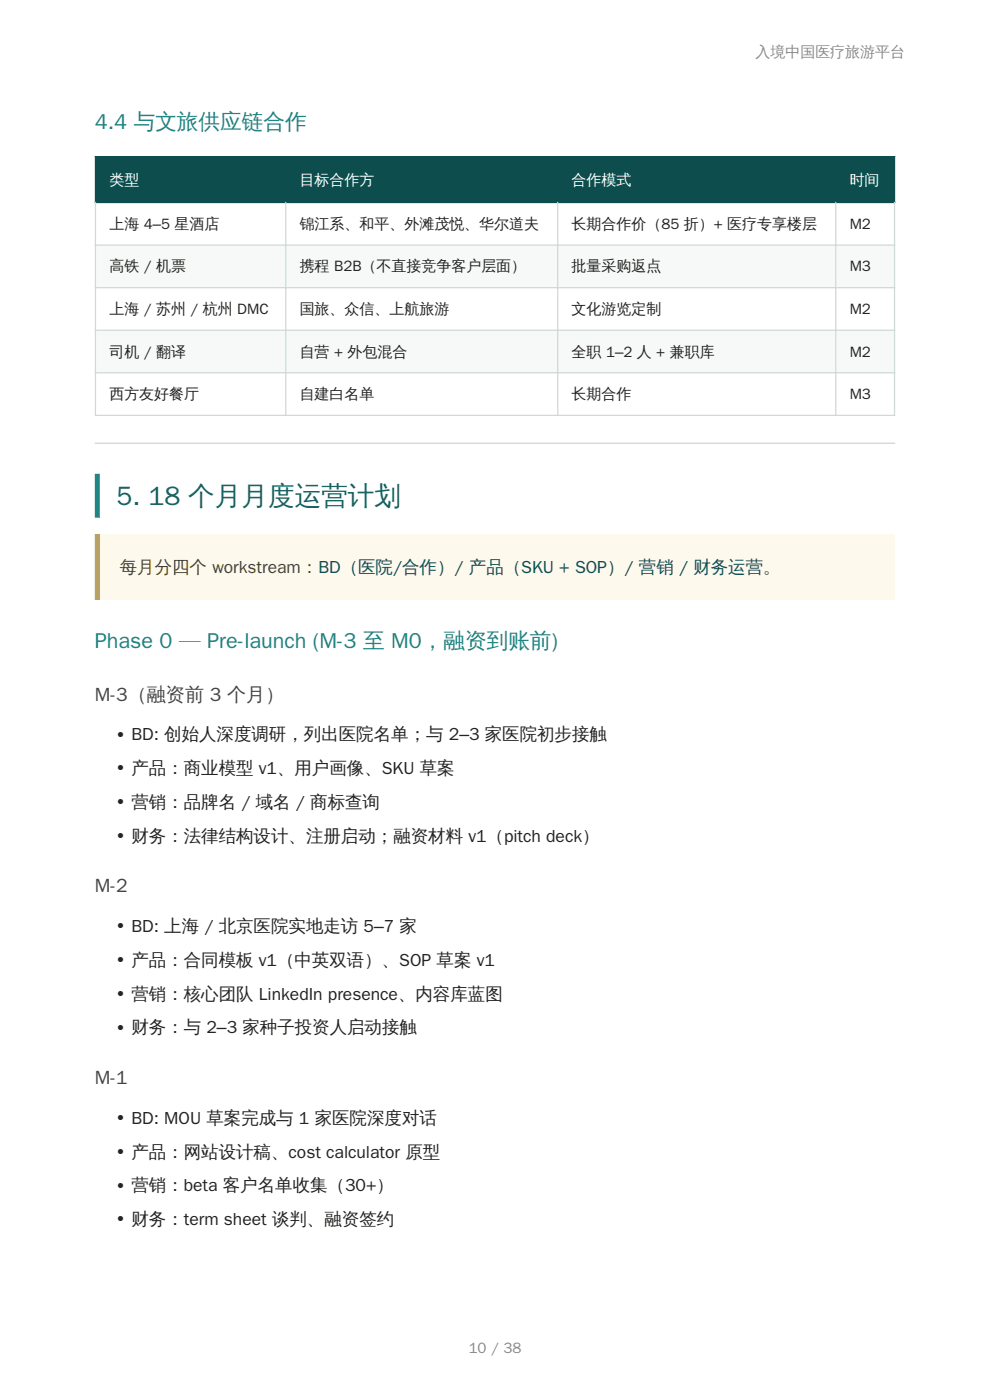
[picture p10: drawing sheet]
<svg xmlns="http://www.w3.org/2000/svg" width="210mm" height="297mm" viewBox="0 0 210 297" stroke-linecap="round" stroke-linejoin="round" font-family="sans-serif">
<defs><g id="words">
<text font-size="5.6" fill="#166060" x="24.7" y="107">5. 18 个月月度运营计划</text>
<g font-size="4.6" fill="#1a8585">
<text x="20.1" y="27.3">4.4 与文旅供应链合作</text>
<text x="20.1" y="137.5">Phase 0 — Pre-launch (M-3 至 M0，融资到账前)</text>
</g>
<g font-size="4.1" fill="#444">
<text x="20.1" y="148.7">M-3（融资前 3 个月）</text>
<text x="20.1" y="189.3">M-2</text>
<text x="20.1" y="230">M-1</text>
</g>
<text font-size="3.7" fill="#5a4a10" x="25.4" y="121.5">每月分四个 workstream：BD（医院/合作）/ 产品（SKU + SOP）/ 营销 / 财务运营。</text>
<g font-size="3.7" fill="#222">
<text x="24.5" y="157.1">• BD: 创始人深度调研，列出医院名单；与 2–3 家医院初步接触</text>
<text x="24.5" y="164.3">• 产品：商业模型 v1、用户画像、SKU 草案</text>
<text x="24.5" y="171.5">• 营销：品牌名 / 域名 / 商标查询</text>
<text x="24.5" y="178.6">• 财务：法律结构设计、注册启动；融资材料 v1（pitch deck）</text>
<text x="24.5" y="197.8">• BD: 上海 / 北京医院实地走访 5–7 家</text>
<text x="24.5" y="204.9">• 产品：合同模板 v1（中英双语）、SOP 草案 v1</text>
<text x="24.5" y="212.1">• 营销：核心团队 LinkedIn presence、内容库蓝图</text>
<text x="24.5" y="219.3">• 财务：与 2–3 家种子投资人启动接触</text>
<text x="24.5" y="238.4">• BD: MOU 草案完成与 1 家医院深度对话</text>
<text x="24.5" y="245.6">• 产品：网站设计稿、cost calculator 原型</text>
<text x="24.5" y="252.8">• 营销：beta 客户名单收集（30+）</text>
<text x="24.5" y="260">• 财务：term sheet 谈判、融资签约</text>
</g>
<g font-size="3.2" fill="#888">
<text x="160.3" y="12.1">入境中国医疗旅游平台</text>
<text x="99.4" y="287.1">10 / 38</text>
</g>
<g font-size="3.2" fill="#fff">
<text x="23.2" y="39.2">类型</text>
<text x="63.6" y="39.2">目标合作方</text>
<text x="121.3" y="39.2">合作模式</text>
<text x="180.2" y="39.2">时间</text>
</g>
<g font-size="3.2" fill="#222">
<text x="23.2" y="48.5">上海 4–5 星酒店</text>
<text x="63.6" y="48.5">锦江系、和平、外滩茂悦、华尔道夫</text>
<text x="121.3" y="48.5">长期合作价（85 折）+ 医疗专享楼层</text>
<text x="180.2" y="48.5">M2</text>
<text x="23.2" y="57.6">高铁 / 机票</text>
<text x="63.6" y="57.6">携程 B2B（不直接竞争客户层面）</text>
<text x="121.3" y="57.6">批量采购返点</text>
<text x="180.2" y="57.6">M3</text>
<text x="23.2" y="66.6">上海 / 苏州 / 杭州 DMC</text>
<text x="63.6" y="66.6">国旅、众信、上航旅游</text>
<text x="121.3" y="66.6">文化游览定制</text>
<text x="180.2" y="66.6">M2</text>
<text x="23.2" y="75.6">司机 / 翻译</text>
<text x="63.6" y="75.6">自营 + 外包混合</text>
<text x="121.3" y="75.6">全职 1–2 人 + 兼职库</text>
<text x="180.2" y="75.6">M2</text>
<text x="23.2" y="84.7">西方友好餐厅</text>
<text x="63.6" y="84.7">自建白名单</text>
<text x="121.3" y="84.7">长期合作</text>
<text x="180.2" y="84.7">M3</text>
</g>
</g></defs>
<g fill="#0d4d4d">
<path d="M20.2 33.2h40.4v9.8h-40.4z"/>
<path d="M60.6 33.2h57.7v9.8h-57.7z"/>
<path d="M118.3 33.2h59v9.8h-59z"/>
<path d="M177.3 33.2h12.5v9.8h-12.5z"/>
</g>
<g fill="#f7f9f9">
<path d="M20.2 52h40.4v9h-40.4z"/>
<path d="M60.6 52h57.7v9h-57.7z"/>
<path d="M118.3 52h59v9h-59z"/>
<path d="M177.3 52h12.5v9h-12.5z"/>
<path d="M20.2 70.1h40.4v9h-40.4z"/>
<path d="M60.6 70.1h57.7v9h-57.7z"/>
<path d="M118.3 70.1h59v9h-59z"/>
<path d="M177.3 70.1h12.5v9h-12.5z"/>
</g>
<path d="M20.1 33.2h169.8M20.2 33.1v10M60.6 33.1v10M118.3 33.1v10M177.3 33.1v10M189.8 33.1v10M20.1 43h169.8" fill="none" stroke="#0d4d4d" stroke-width=".26"/>
<path d="M20.1 52h169.8M20.2 42.8v45.5M60.6 42.8v45.5M118.3 42.8v45.5M177.3 42.8v45.5M189.8 42.8v45.5M20.1 61h169.8M20.1 70.1h169.8M20.1 79.1h169.8M20.1 88.1h169.8" fill="none" stroke="#d0d8d8" stroke-width=".26"/>
<path d="M20.1 94.2h169.8zM20.1 93.9h169.8v.3h-169.8z" fill-rule="evenodd" fill="#ccd5d5"/>
<path d="M21.2 100.5v9.3zM20.1 100.5h1.1v9.3h-1.1z" fill-rule="evenodd" fill="#1a8585"/>
<path d="M20.1 113.4h169.8v13.8h-169.8z" fill="#fdf9ec"/>
<path d="M21.2 113.4v13.8zM20.1 113.4h1.1v13.8h-1.1z" fill-rule="evenodd" fill="#d4a017"/>
<use href="#words"/>
</svg>
